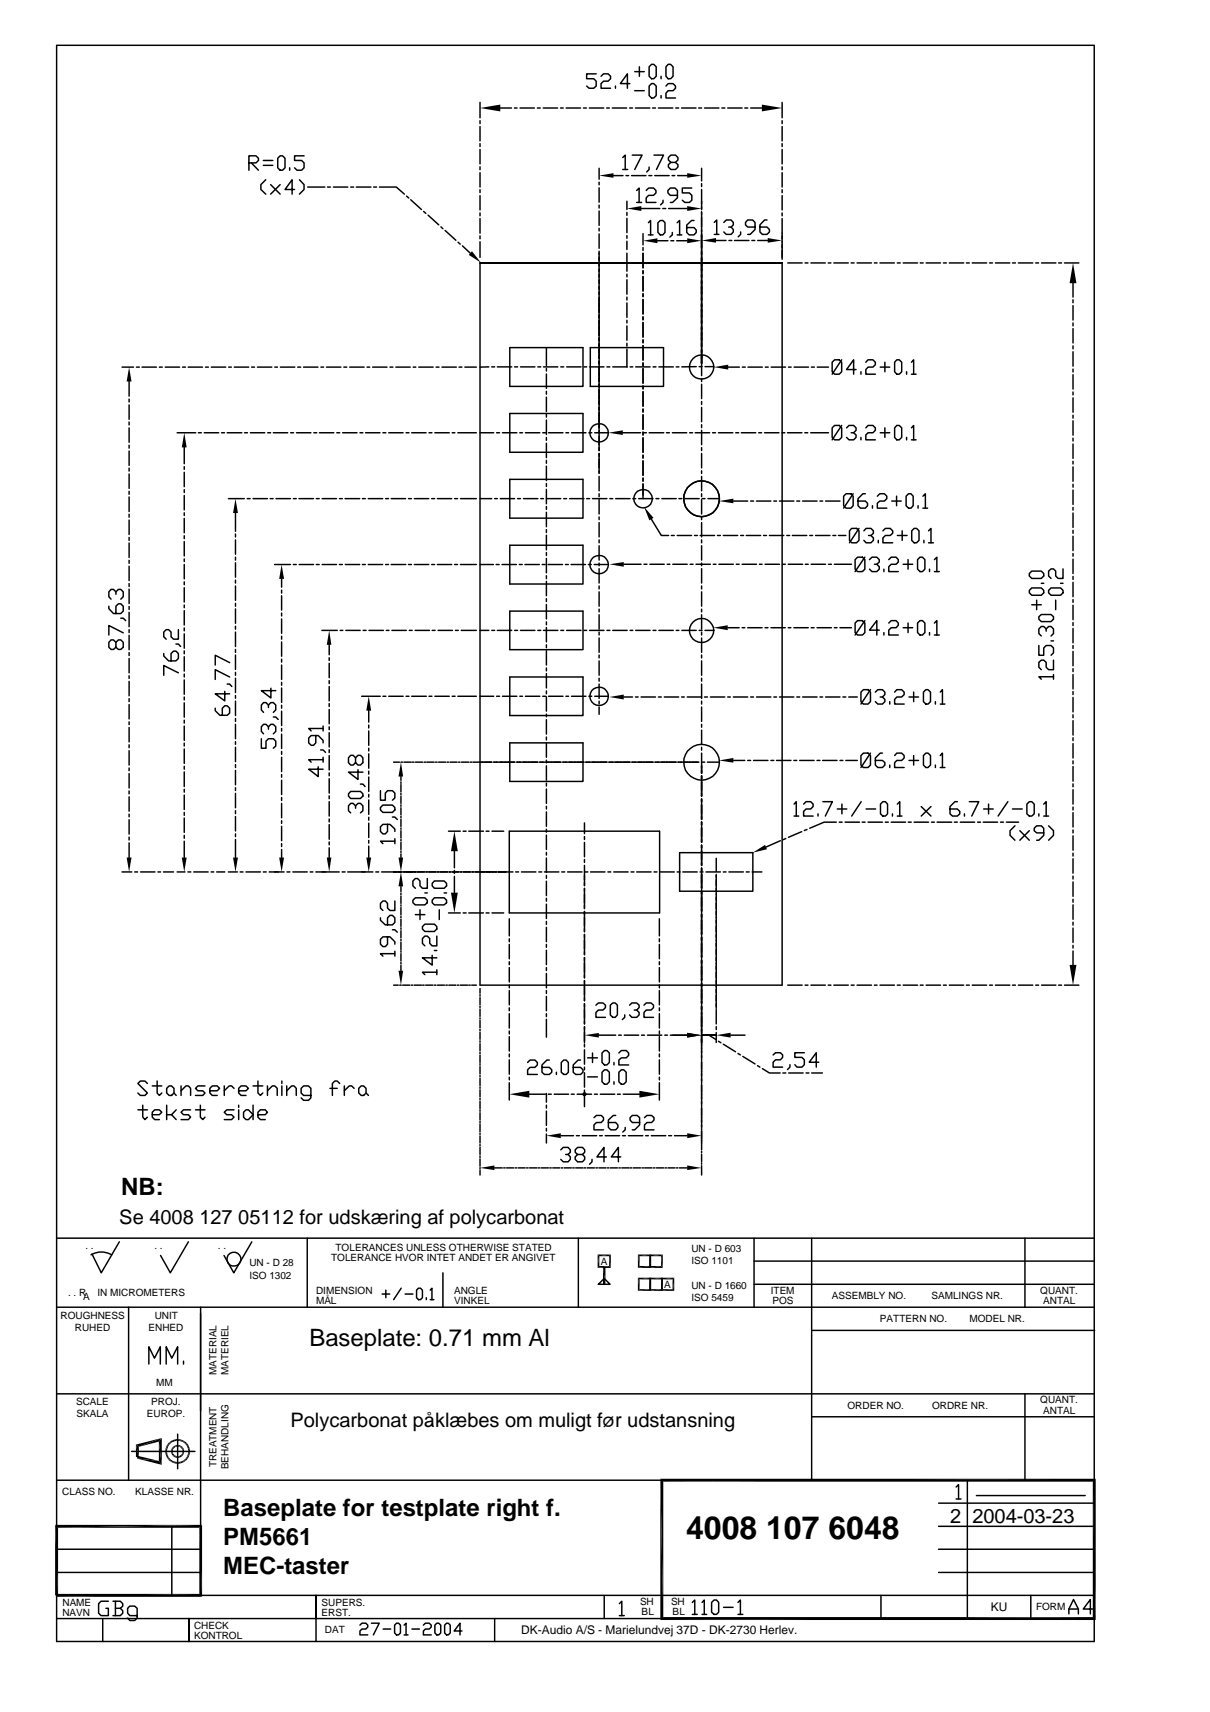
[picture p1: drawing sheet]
<svg xmlns="http://www.w3.org/2000/svg" width="210mm" height="297mm" viewBox="0 0 210 297" stroke-linecap="round" stroke-linejoin="round" font-family="sans-serif">
<defs><g id="words">
<text font-size="5.5" x="119" y="266.9">4008 107 6048</text>
<g font-size="4.1">
<text x="21" y="207.4">NB:</text>
<text x="53.7" y="233.5">Baseplate: 0.71 mm Al</text>
<text x="38.7" y="263">Baseplate for testplate right f.</text>
<text x="38.7" y="268">PM5661</text>
<text x="38.7" y="273.1">MEC-taster</text>
</g>
<g font-size="3.5">
<text x="20.7" y="212.4">Se 4008 127 05112 for udskæring af polycarbonat</text>
<text x="50.4" y="247.6">Polycarbonat påklæbes om muligt før udstansning</text>
<text x="164.8" y="264.2">2 2004-03-23</text>
</g>
<g font-size="2.1">
<text x="171.9" y="279.5">KU</text>
<text x="90.4" y="283.5">DK-Audio A/S - Marielundvej 37D - DK-2730 Herlev.</text>
</g>
<g font-size="1.7">
<text x="14.8" y="216.8">. .</text>
<text x="26.8" y="216.8">. .</text>
<text x="37.8" y="216.8">. .</text>
<text x="43.3" y="221.9">ISO 1302</text>
<text x="43.3" y="219.7">UN - D 28</text>
<text x="57.4" y="218.8">TOLERANCE HVOR INTET ANDET ER ANGIVET</text>
<text x="58.2" y="217">TOLERANCES UNLESS OTHERWISE STATED</text>
<text x="104.2" y="219.4">A</text>
<text x="119.9" y="217.2">UN - D 603</text>
<text x="119.9" y="219.3">ISO 1101</text>
<text x="11.8" y="224.8">. . R</text>
<text x="14.4" y="225.5">A</text>
<text x="16.9" y="224.8">IN MICROMETERS</text>
<text x="54.8" y="224.5">DIMENSION</text>
<text x="54.8" y="226.3">MÅL</text>
<text x="78.8" y="226.3">VINKEL</text>
<text x="78.8" y="224.6">ANGLE</text>
<text x="115.2" y="223.4">A</text>
<text x="119.9" y="225.7">ISO 5459</text>
<text x="119.9" y="223.6">UN - D 1660</text>
<text x="133.7" y="224.6">ITEM</text>
<text x="134" y="226.3">POS</text>
<text x="144.3" y="225.4">ASSEMBLY NO.</text>
<text x="161.6" y="225.4">SAMLINGS NR.</text>
<text x="180.5" y="224.5">QUANT.</text>
<text x="181" y="226.3">ANTAL</text>
<text x="10.5" y="228.8">ROUGHNESS</text>
<text x="13" y="230.9">RUHED</text>
<text x="25.8" y="230.9">ENHED</text>
<text x="26.8" y="228.8">UNIT</text>
<text x="152.7" y="229.4">PATTERN NO.</text>
<text x="168.2" y="229.4">MODEL NR.</text>
<text x="37.5" y="238.6" transform="rotate(-90 37.5 238.6)">MATERIAL</text>
<text x="39.7" y="238.6" transform="rotate(-90 39.7 238.6)">MATERIEL</text>
<text x="13.2" y="243.8">SCALE</text>
<text x="13.3" y="245.9">SKALA</text>
<text x="25.5" y="245.9">EUROP.</text>
<text x="26.2" y="243.8">PROJ.</text>
<text x="27.1" y="240.4">MM</text>
<text x="147" y="244.4">ORDER NO.</text>
<text x="161.7" y="244.4">ORDRE NR.</text>
<text x="180.5" y="243.5">QUANT.</text>
<text x="181" y="245.3">ANTAL</text>
<text x="37.5" y="254.6" transform="rotate(-90 37.5 254.6)">TREATMENT</text>
<text x="39.7" y="254.9" transform="rotate(-90 39.7 254.9)">BEHANDLING</text>
<text x="10.8" y="259.4">CLASS NO.</text>
<text x="23.4" y="259.4">KLASSE NR.</text>
<text x="10.8" y="280.3">NAVN</text>
<text x="10.8" y="278.6">NAME</text>
<text x="55.8" y="278.6">SUPERS.</text>
<text x="55.8" y="280.3">ERST.</text>
<text x="111" y="278.5">SH</text>
<text x="111.3" y="280.2">BL</text>
<text x="116.4" y="278.5">SH</text>
<text x="116.7" y="280.2">BL</text>
<text x="179.7" y="279.4">FORM</text>
<text x="33.7" y="284.3">KONTROL</text>
<text x="33.7" y="282.6">CHECK</text>
<text x="56.3" y="283.4">DAT</text>
</g>
</g></defs>
<g fill="none" stroke="#000" stroke-width=".25">
<path d="M9.8 7.9h180v276.9h-180zM83.3 17.8v2.6M86.8 18.7h1.9M89.2 18.7h.5M90.2 18.7h2.5M93.2 18.7h.5M94.2 18.7h2.5M97.2 18.7h.5M98.2 18.7h2.5M101.2 18.7h.5M102.2 18.7h2.5M103.4 12.8h-1.6v.9h1.2l.4 .4v.8l-.4 .4h-.8l-.4-.4"/>
<path d="M104.3 13.2l.4-.4h.8l.4 .4v.5l-.4 .4h-.8l-.4 .4v.8h1.6M105.2 18.7h.5M106.2 18.7h2.5M106.8 14.9v.4M109.2 18.7h.5M109.3 14.5h-1.7l1.2-1.7v2.5M110.1 12.4h1.7M110.1 15.7h1.7M110.2 18.7h2.5M110.9 11.6v1.6M113 11.2h.4l.4 .4v1.6l-.4 .5h-.4l-.4-.5v-1.6zM113 14.5h.4l.4 .4v1.7l-.4 .4h-.4l-.4-.4v-1.7z"/>
<path d="M113.2 18.7h.5M114.2 18.7h2.5M114.7 13.2v.5M114.7 16.6v.4M115.5 14.9l.4-.4h.9l.4 .4v.4l-.4 .4h-.9l-.4 .5v.8h1.7M115.9 11.2h.4l.5 .4v1.6l-.5 .5h-.4l-.4-.5v-1.6zM117.2 18.7h.5M118.2 18.7h2.5M121.2 18.7h.5M122.2 18.7h2.5M125.2 18.7h.5M126.2 18.7h2.5"/>
<path d="M129.2 18.7h.5M130.2 18.7h2M135.7 17.8v2.6M43.2 28.3h1.2l.4-.5v-.3l-.4-.5h-1.2v2.5M43.6 28.3l1.2 1.2M45.7 27.8h1.6M45.7 28.7h1.6M46.1 31.2l-.8 .8v.9l.8 .8M46.9 32l1.7 1.7M48.6 27h.4l.4 .5v1.6l-.4 .4h-.4l-.4-.4v-1.6zM48.6 32l-1.7 1.7M50.2 29.1v.4"/>
<path d="M51.1 32.9h-1.7l1.3-1.7v2.5M51.9 31.2l.8 .8v.9l-.8 .8M52.7 27h-1.6v.8h1.2l.4 .5v.8l-.4 .4h-.8l-.4-.4M53.4 32.5h2.9M56.8 32.5h.5M57.8 32.5h2.5M60.8 32.5h.5M61.8 32.5h2.5M64.8 32.5h.5M65.8 32.5h2.9l1.4 1.2M70.5 34l.4 .4M71.2 34.7l1.9 1.7"/>
<path d="M73.5 36.7l.4 .3M74.3 37.3l1.8 1.7M76.5 39.4l.3 .3M77.2 40l1.9 1.7M83.3 20.9v.5M83.3 22v2.5M83.3 24.9v.5M83.3 25.9v2.5M83.3 28.9v.5M83.3 30v2.5M83.3 32.9v.5M83.3 33.9v2.5"/>
<path d="M83.3 36.9v.6M83.3 37.9v2.6M103.9 29.2v1.9M103.9 31.6v.5M103.9 32.6v2.5M103.9 35.6v.5M103.9 36.6v2.5M103.9 39.6v.5M106.4 30.5h1.7M108 27.3l.5-.4v2.5M108 29.4h.9M108.6 30.5h.5"/>
<path d="M108.8 34.9v1.5M108.8 36.9v.5M108.8 37.9v2.5M109.6 30.5h2.5M109.7 26.9h1.7l-1.3 2.5M110.4 33l.5-.4v2.5M110.4 35.1h.9M111.3 36.2h3.2M112.1 33l.4-.4h.9l.4 .4v.5l-.4 .4h-.9l-.4 .4v.8h1.7M112.5 38.6l.4-.3v2.5M112.6 30.5h.5M112.6 29v.4l-.4 .4"/>
<path d="M113.5 26.9h1.6l-1.2 2.5M113.6 30.5h2.5M114.1 38.6l.5-.3h.4l.4 .3v1.7l-.4 .5h-.4l-.5-.5zM115 36.2h.5M115 34.7v.4l-.4 .4M116 36.2h3.2M116.4 28.2l-.4-.4v-.5l.4-.4h.8l.4 .4v.5l-.4 .4h-.8l-.4 .4v.4l.4 .4h.8l.4-.4v-.4l-.4-.4M116.6 30.5h.5M117.5 38.6l.4-.3v2.5M117.5 33.9h-1.2l-.4-.4v-.5l.4-.4h.8l.4 .4v1.3l-.8 .8h-.4M117.6 30.5h1.6M120 32.6h-1.6v.9h1.2l.4 .4v.8l-.4 .4h-.8l-.4-.4"/>
<path d="M120.4 38.3h-.4l-.9 .8v1.2l.4 .5h.9l.4-.5v-.4l-.4-.4h-1.3M121.7 29.2v2.2M121.7 31.9v.5M121.7 32.9v3.5M121.7 36.7v3.7M123.9 38.6l.4-.4v2.5M125.6 38.6l.4-.4h.8l.4 .4v.4l-.4 .4h-.4M126.8 39.4l.4 .4v.4l-.4 .5h-.8l-.4-.5M131 39.4h-1.3l-.4-.4v-.4l.4-.4h.9l.4 .4v1.2l-.9 .9h-.4M133.1 38.2h-.5l-.8 .8v1.2l.4 .5h.9l.4-.5v-.4l-.4-.4h-1.3M135.7 20.9v.5M135.7 22v2.5"/>
<path d="M135.7 24.9v.5M135.7 25.9v2.5M135.7 28.9v.5M135.7 30v2.5M135.7 32.9v.5M135.7 33.9v2.5M135.7 36.9v.6M135.7 37.9v7.1M79.5 42l.3 .4M80.2 42.7l1.4 1.2M83.3 45.6h52.4h-52.4M83.3 45.6v125.3h52.4v-125.3"/>
<path d="M83.3 40.9v.5M83.3 41.9v2.7M103.9 40.6v2.5M103.9 43.6v30.9M108.8 40.9v.4M108.8 41.9v1.4M108.8 43.9v3.2M108.8 47.6v.4M108.8 48.5v2.5M108.8 51.5v.6M108.8 52.6v2.5M108.8 55.6v.4"/>
<path d="M108.8 56.5v2.5M108.8 59.5v.6M111.5 40.5v2M111.5 43v.5M111.5 43.9v2.6M111.5 47v.5M111.5 47.9v2.6M111.5 51v.5M111.5 52v2.5M111.5 55v.5M111.5 56v2.5M111.5 59v.5"/>
<path d="M111.5 60v2.5M112.5 40.8h.8M114 41.8h1.9M116.4 41.8h.5M116.6 40.3v.5l-.4 .3M117.4 41.8h1.8M117.5 40.8h.8M121.7 40.5v24.7M123.9 40.7h.8M124.2 41.7h1.7M126.4 41.7h.6M127.4 41.7h2.5"/>
<path d="M128.5 40.2v.5l-.4 .4M130.4 41.7h.5M131.4 41.7h1.8M136.7 45.6h2.4M139.7 45.6h.5M140.7 45.6h2.5M143.7 45.6h.4M144.7 45.6h2.5M147.7 45.6h.5M148.7 45.6h2.5M151.7 45.6h.4M152.7 45.6h2.5"/>
<path d="M155.7 45.6h.5M156.7 45.6h2.5M159.6 45.6h.5M160.7 45.6h2.5M163.7 45.6h.5M164.7 45.6h2.5M167.6 45.6h.5M168.7 45.6h2.5M171.7 45.6h.5M172.7 45.6h2.5M175.6 45.6h.5M176.7 45.6h2.5"/>
<path d="M179.7 45.6h.5M180.7 45.6h2.5M183.6 45.6h.5M184.7 45.6h2.5M186.1 49.1v2.4M186.1 52v.5M186.1 53v2.5M186.1 56v.5M186.1 57v2.5M21.2 63.7h2M22.4 66.2v2.5M22.4 69.2v.6"/>
<path d="M22.4 70.3v2.5M22.4 73.2v.5M22.4 74.2v2.5M22.4 77.2v.6M22.4 78.3v2.5M23.7 63.7h.5M24.6 63.7h2.5M27.6 63.7h.6M28.7 63.7h2.5M30.7 75.1h3.3M31.7 63.7h.5M32 77.6v2.9"/>
<path d="M32.6 63.7h2.5M34.4 75.1h.5M35.4 75.1h2.5M35.6 63.7h.6M36.7 63.7h2.5M38.4 75.1h.5M39.4 75.1h2.6M39.7 63.7h.4M40.6 63.7h2.5M42.4 75.1h.5M43.4 75.1h2.5M43.6 63.7h.6"/>
<path d="M44.7 63.7h2.5M46.4 75.1h.5M47.4 75.1h2.5M47.7 63.7h.4M48.6 63.7h2.5M50.4 75.1h.5M51.4 75.1h2.5M51.6 63.7h.6M52.7 63.7h2.5M54.4 75.1h.5M55.4 75.1h2.5M55.7 63.7h.4"/>
<path d="M56.6 63.7h2.5M58.4 75.1h.5M59.4 75.1h2.5M59.6 63.7h.6M60.7 63.7h2.5M62.4 75.1h.5M63.4 75.1h2.5M63.7 63.7h.4M64.6 63.7h2.5M66.4 75.1h.5M67.4 75.1h2.5M67.6 63.7h.6"/>
<path d="M68.7 63.7h2.5M70.4 75.1h.6M71.4 75.1h2.5M71.7 63.7h.4M72.6 63.7h2.5M74.4 75.1h.5M75.4 75.1h2.5M75.6 63.7h.6M76.7 63.7h2.5M78.4 75.1h.5M79.4 75.1h3.2M79.6 63.7h.5"/>
<path d="M80.6 63.7h2M83.3 75.1h2.3M84.8 63.7h-1.5M85.3 63.7h.5M86.1 75.1h.6M86.3 63.7h2.5M87.2 75.1h2.5M88.4 71.7h12.7v6.8h-12.7zM88.4 60.3h12.7v6.7h-12.7zM89.3 63.7h.5M90.2 75.1h.4M90.3 63.7h2.5"/>
<path d="M91.1 75.1h2.5M93.3 63.7h.5M94.1 75.1h.6M94.3 63.7h2.5M94.8 60.3v3.1M94.8 63.9v.5M94.8 64.9v2.5M94.8 67.9v.5M94.8 68.9v2.5M94.8 71.9v.5M94.8 72.9v2.5M94.8 75.9v.5"/>
<path d="M94.8 76.9v2.5M94.8 79.9v.5M95.2 75.1h2.5M97.3 63.7h.5M98.2 75.1h.4M98.3 63.7h2.5M99.1 75.1h2.5M101.3 63.7h.5M102.2 75.1h.5M102.3 63.7h2.5M102.4 60.3h12.7v6.7h-12.7zM103.2 75.1h2.3a1.6 1.6 0 0 0-2.2-1.5 1.6 1.6 0 0 0-.4 2.7 1.6 1.6 0 0 0 2.6-.7v-.5"/>
<path d="M103.9 74.7v3.5M103.9 78.7v3.5M105.3 63.7h.5M106.3 63.7h2.5M108 75.1h3.1M108.8 60.6v3.1M109.3 63.7h.5M110.3 63.7h2.5M111.5 63v.5M111.5 64v2.5M111.5 67v.5M111.5 68v2.5"/>
<path d="M111.5 71v.5M111.5 72v2.5M111.5 75v.5M111.5 76v2.5M111.5 79v.5M111.5 80v2.5M111.6 75.1h.5M112.6 75.1h2.5M113.3 63.7h.5M114.3 63.7h2.5M115.6 75.1h.5M116.6 75.1h2.5"/>
<path d="M117.3 63.7h.5M119.6 75.1h.5M120.6 75.1h2.5M120.8 63.6l-2.5 .1M121.3 63.6h.5M121.7 65.7v.5M121.7 66.7v2.5M121.7 69.7v.5M121.7 70.7v2.5M121.7 73.7v.5M121.7 74.7v2.5M121.7 77.7v.5"/>
<path d="M121.7 78.7v2.5M122.3 63.6h1.5a2.11 2.11 0 0 0-3-1.8 2.11 2.11 0 0 0-.4 3.5 2.11 2.11 0 0 0 3.3-1.1l.1-.5M123.6 75.1h.5M124.6 75.1h2.5M126.3 63.7h2M127.6 75.1h.5M128.6 75.1h2.5M128.8 63.7h.5M129.8 63.7h2.4M131.6 75.1h.5M132.6 75.1h2.5M132.8 63.7h.5"/>
<path d="M133.8 63.7h2.5M135.6 75.1h.5M136.6 75.1h2.5M136.8 63.7h.4M137.8 63.7h2.5M139.6 75.1h.5M140.6 75.1h3.1M140.8 63.7h.5M141.8 63.7h1.9M144.4 62.9l.4-.5h.8l.4 .5v1.6l-.4 .4h-.8l-.4-.4zM144.8 73.8h.8l.4 .4v1.7l-.4 .4h-.8l-.4-.4v-1.7zM146 62.4l-1.6 2.5"/>
<path d="M146 73.8l-1.6 2.5M146.9 74.2l.4-.4h.8l.4 .4v.5l-.4 .4h-.4M148.1 75.1l.4 .4v.4l-.4 .4h-.8l-.4-.4M148.5 64.1h-1.6l1.2-1.7v2.5M149.4 64.5v.4M149.4 75.9v.4M150.2 62.9l.4-.5h.8l.4 .5v.4l-.4 .4h-.8l-.4 .4v.8h1.6M150.2 74.2l.4-.4h.8l.4 .4v.5l-.4 .4h-.8l-.4 .4v.8h1.6M152.7 75.1h1.6M152.7 63.7h1.6M153.5 62.9v1.6M153.5 74.2v1.7"/>
<path d="M155.6 62.4h.4l.4 .5v1.6l-.4 .4h-.4l-.4-.4v-1.6zM155.6 73.8h.4l.4 .4v1.7l-.4 .4h-.4l-.4-.4v-1.7zM157.3 64.5v.4M157.3 75.9v.4M158.1 62.9l.4-.5v2.5M158.1 74.2l.4-.4v2.5M158.1 64.9h.8M158.1 76.3h.8M186.1 60v.5M186.1 61v2.5M186.1 64v.5M186.1 65v2.5"/>
<path d="M186.1 68v.5M186.1 69v2.5M186.1 72v.5M186.1 73v2.5M186.1 76v.5M186.1 77v2.5M22.4 81.2v.5M22.4 82.2v2.5M22.4 85.2v.6M22.4 86.2v2.6M22.4 89.2v.5M22.4 90.2v2.5"/>
<path d="M22.4 93.2v.6M22.4 94.2v2.5M22.4 97.2v.5M22.4 98.2v2.5M32 81v.4M32 81.9v2.5M32 84.9v.6M32 86v2.5M32 89v.4M32 89.9v2.5M32 92.9v.6M32 94v2.5"/>
<path d="M32 97v.4M32 97.9v2.5M39.6 86.5h2.8M40.9 89v3.2M40.9 92.7v.5M40.9 93.7v2.5M40.9 96.7v.5M40.9 97.6v2.5M42.9 86.5h.5M43.9 86.5h2.5M46.9 86.5h.5M47.6 97.9h2.8"/>
<path d="M47.9 86.5h2.5M50.9 97.9h.5M50.9 86.5h.5M51.9 86.5h2.5M51.9 97.9h2.5M54.9 97.9h.5M54.9 86.5h.5M55.9 97.9h2.5M55.9 86.5h2.5M58.9 97.9h.5M58.9 86.5h.5M59.9 86.5h2.5"/>
<path d="M59.9 97.9h2.5M62.9 97.9h.5M62.9 86.5h.5M63.9 97.9h2.5M63.9 86.5h2.5M66.9 97.9h.5M66.9 86.5h.5M67.9 97.9h2.5M67.9 86.5h2.5M70.9 97.9h.5M70.9 86.5h.5M71.9 97.9h2.5"/>
<path d="M71.9 86.5h2.5M74.9 97.9h.5M74.9 86.5h.5M75.9 97.9h2.5M75.9 86.5h2.5M78.9 97.9h.5M78.9 86.5h.5M79.9 97.9h2.7M79.9 86.5h2.7M83.3 97.9h2.3M83.3 86.5h2M85.8 86.5h.5"/>
<path d="M86.1 97.9h.5M86.8 86.5h2.5M87.1 97.9h2.5M88.4 94.6h12.7v6.7h-12.7zM88.4 83.2h12.7v6.7h-12.7zM89.8 86.5h.5M90.1 97.9h.5M90.8 86.5h2.5M91.1 97.9h2.5M93.8 86.5h.5M94.1 97.9h.5M94.8 86.5h2.5"/>
<path d="M94.8 80.9v2.5M94.8 83.9v.5M94.8 84.9v2.5M94.8 87.9v.5M94.8 88.9v2.5M94.8 91.9v.5M94.8 92.9v2.5M94.8 95.9v.5M94.8 96.9v2.5M94.8 99.9v.5M95.1 97.9h2.5M97.8 86.5h.5"/>
<path d="M98.1 97.9h.5M98.8 86.5h2.5M99.1 97.9h2.5M101.8 86.5h.5M102.1 97.9h.5M102.8 86.5h2.5M103.1 97.9h2.3M103.9 82.7v2.5M103.9 85.7v.5M103.9 86.7v2.5M103.9 89.7v.5M103.9 90.7v2.5"/>
<path d="M103.9 93.7v.5M103.9 94.7v2.5M103.9 97.7v.5M103.9 98.7v2.5M105.5 97.9a1.6 1.6 0 0 0-2.2-1.4 1.6 1.6 0 0 0-.4 2.6 1.6 1.6 0 0 0 2.6-.6v-.5M105.8 86.5h.5M106.8 86.5h2.5M108.2 97.9h3M109.8 86.5h.5M110.8 86.5h2.5M111.5 83v.5M111.5 84v2.5"/>
<path d="M111.7 97.9h.5M112.7 97.9h2.5M113 90.1l1.7 2.8h1.3M113.2 86.5a1.6 1.6 0 0 0-2.3-1.5 1.6 1.6 0 0 0-.4 2.7 1.6 1.6 0 0 0 2.6-.7l.1-.4M113.8 86.5h.5M114.8 86.5h2.5M115.7 97.9h.5M116.5 92.9h.5M116.7 97.9h2.5M117.5 92.9h2.5M117.8 86.5h.5M118.8 86.5h2.5"/>
<path d="M119.7 97.9h.5M120.5 92.9h.5M120.7 97.9h2.5M121.5 92.9h2.5M121.7 81.7v.5M121.7 82.7v2.5M121.7 85.7v.5M121.7 86.7v2.5M121.7 89.7v.5M121.7 90.7v2.5M121.7 93.7v.5M121.7 94.7v2.5"/>
<path d="M121.7 97.7v.5M121.7 98.7v2.5M121.8 86.5h.5M122.8 86.5h2M123.7 97.9h.5M124.5 92.9h.5M124.7 97.9h2.5M124.8 86.5a3.1 3.1 0 0 0-4.5-2.8 3.1 3.1 0 0 0-.5 5.2 3.1 3.1 0 0 0 4.9-1.7l.1-.6M125.5 92.9h2.5M127.2 86.9h2.5M127.7 97.9h.5M128.5 92.9h.5"/>
<path d="M128.7 97.9h2.5M129.5 92.9h2.5M130.2 86.9h.5M131.2 86.9h2.5M131.7 97.9h.5M132.5 92.9h.5M132.7 97.9h2.5M133.5 92.9h2.5M134.2 86.9h.5M135.2 86.9h2.5M135.7 97.9h.5M136.5 92.9h.5"/>
<path d="M136.7 97.9h2.5M137.5 92.9h2.5M138.2 86.9h.5M139.2 86.9h2.5M139.7 97.9h.5M140.5 92.9h.5M140.7 97.9h2.5M141.5 92.9h2.5M142.2 86.9h.5M143.2 86.9h2.5M143.7 97.9h.5M144.5 92.9h.5"/>
<path d="M144.7 97.9h3M145.5 92.9h1.2M146.3 86.1l.5-.4h.8l.4 .4v1.6l-.4 .5h-.8l-.5-.5zM147.7 91.7h.9l.4 .4v1.7l-.4 .4h-.9l-.3-.4v-1.7zM148 85.7l-1.7 2.5M148.8 96.7h.8l.4 .4v1.6l-.4 .5h-.8l-.5-.5v-1.6zM149 91.7l-1.6 2.5M149.9 92.1l.3-.4h.9l.4 .4v.4l-.4 .4h-.4M150 96.7l-1.7 2.5M150.1 85.7h-.4l-.9 .8v1.2l.5 .5h.8l.4-.5v-.4l-.4-.4h-1.3M150.8 97.1l.5-.4h.8l.4 .4v.4l-.4 .4h-.4M151.1 92.9l.4 .4v.5l-.4 .4h-.9l-.3-.4"/>
<path d="M151.3 87.7v.5M152.1 97.9l.4 .4v.4l-.4 .5h-.8l-.5-.5M152.2 86.1l.4-.4h.8l.4 .4v.4l-.4 .4h-.8l-.4 .4v.9h1.6M152.4 93.8v.4M153.2 92.1l.4-.4h.8l.5 .4v.4l-.5 .4h-.8l-.4 .4v.9h1.7M153.3 98.7v.5M154.2 97.1l.4-.4h.8l.4 .4v.4l-.4 .4h-.8l-.4 .4v.9h1.6M154.7 86.9h1.6M155.5 86.1v1.6M155.7 92.9h1.7M156.5 92.1v1.7M156.7 97.9h1.6"/>
<path d="M157.2 86.1l.4-.4h.4l.4 .4v1.6l-.4 .5h-.4l-.4-.5zM157.5 97.1v1.6M158.6 91.7h.4l.4 .4v1.7l-.4 .4h-.4l-.4-.4v-1.7zM159.3 87.7v.5M159.6 96.7h.4l.4 .4v1.6l-.4 .5h-.4l-.4-.5v-1.6zM160.1 86.1l.4-.4v2.5M160.1 88.2h.8M160.3 93.8v.4M161.1 92.1l.4-.4v2.5M161.1 94.2h.8M161.2 98.7v.5M162.1 97.1l.4-.4v2.5"/>
<path d="M162.1 99.2h.8M179 99.1h1.6l.5 .4v.4l-.5 .5h-1.6l-.4-.5v-.4zM184.4 98.7v1.7h-.8l-.5-.5v-.8l-.3-.4h-.5l-.4 .4v.8l.4 .5M186.1 80v.5M186.1 81v2.5M186.1 84v.5M186.1 85v2.5M186.1 88v.5M186.1 89v2.5M186.1 92v.5M186.1 93v2.5M186.1 96v.5"/>
<path d="M186.1 97v2.5M18.9 105.2v.4l.8 .9h1.3l.4-.5v-.8l-.4-.4h-.5l-.4 .4v1.3M20.1 111.4l.4-.4h.5l.4 .4v.9l-.4 .4h-.5l-.4-.4v-.9l-.4-.4h-.4l-.4 .4v.9l.4 .4h.4l.4-.4M20.1 103.1v-.4l-.4-.4h-.4l-.4 .4v.8l.4 .5M20.1 102.7l.4-.4h.5l.4 .4v.8l-.4 .5M21 107.3h.4l.4 .4M21.4 109.8l-2.5-1.3v1.7M22.4 101.2v.6M22.4 102.2v2.5M22.4 105.2v.5M22.4 106.2v2.5M22.4 109.2v.6"/>
<path d="M22.4 110.2v2.5M22.4 113.2v.5M22.4 114.2v2.5M22.4 117.2v.5M22.4 118.2v2.5M28.4 113.4v.4l.9 .9h1.2l.4-.5v-.8l-.4-.4h-.4l-.4 .4v1.3M30.5 111.7h.4l.4 .5M30.9 116.7l-2.5-1.2v1.7M30.9 109.2v1.7h-.8l-.4-.4v-.8l-.4-.5h-.5l-.4 .5v.8l.4 .4M32 101v.5M32 102v2.5M32 105v.4"/>
<path d="M32 105.9v2.5M32 109v.5M32 110v2.5M32 112.9v.5M32 113.9v2.5M32 117v.5M32 118v2.5M39 120v1.6l-1.7-1.2h2.5M39.4 118.7h.4l.4 .4M39.8 117.5l-2.5-1.3v1.7M39.8 115l-2.5-1.3v1.7M40.9 100.7v.5"/>
<path d="M40.9 101.7v2.5M40.9 104.7v.5M40.9 105.6v2.5M40.9 108.7v.5M40.9 109.7v2.5M40.9 112.7v.5M40.9 113.7v2.4M40.9 116.7v.5M40.9 117.7v2.5M47 119.4v1.7l-1.7-1.3h2.5M48.9 100.4v1.5M48.9 102.4v.5"/>
<path d="M48.9 103.4v2.5M48.9 106.4v.5M48.9 107.4v2.5M48.9 110.4v.5M48.9 111.4v2.5M48.9 114.4v.5M48.9 115.4v2.5M48.9 118.4v.5M48.9 119.4v2.5M55.8 109.4h2.7M57.1 111.9v1.7M57.1 114.1v.5"/>
<path d="M57.1 115.1v2.5M57.1 118.1v.5M57.1 119.1v2.5M59 109.4h.5M60 109.4h2.5M63 109.4h.5M64 109.4h2.5M67 109.4h.5M68 109.4h2.5M71 109.4h.5M72 109.4h2.5M75 109.4h.5"/>
<path d="M76 109.4h2.5M79 109.4h.5M80 109.4h2.6M83.3 109.4h1.5M85.3 109.4h.5M86.3 109.4h2.5M88.4 117.5h12.7v6.6h-12.7zM88.4 106h12.7v6.7h-12.7zM89.3 109.4h.5M90.3 109.4h2.5M93.3 109.4h.5M94.3 109.4h2.5"/>
<path d="M94.8 100.9v2.5M94.8 103.9v.5M94.8 104.9v2.5M94.8 107.9v.5M94.8 108.9v2.5M94.8 111.9v.5M94.8 112.9v2.5M94.8 115.9v.5M94.8 116.9v2.5M94.8 119.9v.5M97.3 109.4h.5M98.3 109.4h2.5"/>
<path d="M101.3 109.4h.5M102.3 109.4h2.5M103.9 101.7v.5M103.9 102.7v2.5M103.9 105.7v.5M103.9 106.7v2.5M103.9 109.7v.5M103.9 110.7v2.5M103.9 113.7v.5M103.9 114.7v2.5M103.9 117.7v.5M103.9 118.7v2.5"/>
<path d="M105.3 109.4h.5M106.3 109.4h2.5M109.3 109.4h.5M110.3 109.4h2.5M113.3 109.4h.5M114.3 109.4h2.5M117.3 109.4h.5M118.3 109.4h2.5M121.3 109.4h.5M121.7 101.7v.5M121.7 102.7v2.5M121.7 105.7v.5"/>
<path d="M121.7 106.7v2.5M121.7 109.7v.5M121.7 110.7v2.5M121.7 113.7v.5M121.7 114.7v2.5M121.7 117.7v.5M121.7 118.7v2.5M122.3 109.4h1.5M123.8 109.3a2.1 2.1 0 0 0-3-1.9 2.1 2.1 0 0 0-.5 3.5 2.1 2.1 0 0 0 3.4-1l.1-.5M126.2 108.9h2M128.7 108.9h.5M129.7 108.9h2.5"/>
<path d="M132.7 108.9h.5M133.7 108.9h2.5M136.7 108.9h.5M137.7 108.9h2.5M140.7 108.9h.5M141.7 108.9h2.5M144.7 108.9h.5M145.7 108.9h2M148.8 107.7h.8l.4 .4v1.7l-.4 .4h-.8l-.5-.4v-1.7zM150 107.7l-1.7 2.5M151 119.7l-1.6 2.5M152.5 109.3h-1.7l1.3-1.6v2.5"/>
<path d="M153.3 109.8v.4M154.2 108.1l.4-.4h.8l.4 .4v.4l-.4 .4h-.8l-.4 .4v.9h1.6M156.7 108.9h1.6M157.5 108.1v1.7M159.6 107.7h.4l.4 .4v1.7l-.4 .4h-.4l-.4-.4v-1.7zM161.2 109.8v.4M162.1 108.1l.4-.4v2.5M162.1 110.2h.8M179 102h1.6l.5 .4v.5l-.5 .4h-1.6l-.4-.4v-.5zM179 104.9h1.6M179.8 104.1v1.7M180.2 112v1.7h.9v-1.3l.4-.4h.8l.5 .4v.9l-.5 .4"/>
<path d="M180.2 107l.4-.4h1.7l.5 .4v.4l-.5 .5h-1.7l-.4-.5zM180.6 101.2h.5M181.5 109.5v-.4l-.4-.4h-.5l-.4 .4v.8l.4 .4M181.5 109.1l.4-.4h.4l.5 .4v.8l-.5 .4M181.9 102.4l.4-.4h1.7l.4 .4v.5l-.4 .4h-1.7l-.4-.4zM182.3 111.2h.5M182.8 117.4h-2.6l.4 .4M182.8 114.5v1.7h-.9l-.4-.4v-.9l-.4-.4h-.5l-.4 .4v.9l.4 .4M182.8 117v.8M183.1 104.1v1.7M184 101.2h.4M186.1 100v.5"/>
<path d="M186.1 101v2.5M186.1 104v.5M186.1 105v2.5M186.1 108v.5M186.1 109v2.5M186.1 112v.5M186.1 113v2.5M186.1 116v.5M186.1 117v2.5M22.4 121.2v.5M22.4 122.2v2.5M22.4 125.3v.4"/>
<path d="M22.4 126.2v2.5M22.4 129.2v.5M22.4 130.2v2.5M22.4 133.3v.4M22.4 134.2v2.5M22.4 137.2v.5M22.4 138.2v2.5M32 120.9v.5M32 121.9v2.5M32 125v.5M32 126v2.5M32 128.9v.5"/>
<path d="M32 129.9v2.5M32 133v.5M32 133.9v2.6M32 136.9v.5M32 138v2.4M37.3 122.9v.4l.8 .8h1.3l.4-.4v-.8l-.4-.4h-.4l-.4 .4v1.2M40.9 120.7v.4M40.9 121.7v2.4M40.9 124.7v.5M40.9 125.7v2.5M40.9 128.7v.4M40.9 129.7v2.5"/>
<path d="M40.9 132.7v.5M40.9 133.7v2.5M40.9 136.7v.4M40.9 137.7v2.5M45.3 128.2v1.6h.8v-1.2l.5-.4h.8l.4 .4v.8l-.4 .4M46.6 126.5v-.4l-.5-.4h-.4l-.4 .4v.8l.4 .4M46.6 126.1l.4-.4h.4l.4 .4v.8l-.4 .4M46.6 122.8v-.5l-.5-.4h-.4l-.4 .4v.9l.4 .4M46.6 122.3l.4-.4h.4l.4 .4v.9l-.4 .4M47.4 124.4h.4l.5 .4M48.9 122.4v.5M48.9 123.4v2.5"/>
<path d="M48.9 126.4v.5M48.9 127.4v2.5M48.9 130.4v.5M48.9 131.4v2.5M48.9 134.4v.5M48.9 135.4v2.5M48.9 138.4v.5M48.9 139.4v2.5M54.8 127.6v1.3l-.4 .4h-.4l-.4-.4v-.9l.4-.4h1.2l.8 .9v.4M55.2 133v1.7l-1.6-1.2h2.4M55.6 130.1h.4l.5 .4M56 131.8h-2.4l.4 .4"/>
<path d="M56 126.4h-2.4l.4 .4M56 126v.8M56 131.4v.8M57.1 122.1v.5M57.1 123.1v2.5M57.1 126.1v.5M57.1 127.1v2.5M57.1 130.1v.5M57.1 131.1v2.5M57.1 134.1v.5M57.1 135.1v2.5M57.1 138.1v.5"/>
<path d="M57.1 139.1v2.5M60.8 137.3h1.7l.4 .4v.4l-.4 .4h-1.7l-.3-.4v-.4zM61.7 139.8l.4-.4h.4l.4 .4v.9l-.4 .3M61.7 131.5l.4-.5h.4l.4 .5v.8l-.4 .4h-.4l-.4-.4v-.8l-.4-.5h-.5l-.3 .5v.8l.3 .4h.5l.4-.4M62.1 133.5v1.7l-1.6-1.2h2.4M62.5 136h.4l.4 .5M62.7 120.8h3.3M64 123.3v2M64 125.8v.5M64 126.8v2.5M64 129.8v.5M64 130.8v2.5"/>
<path d="M64 133.8v.5M64 134.8v2.5M64 137.8v.5M64 138.8v2.5M66 137.2v1.6h.8v-1.2l.4-.4h.9l.4 .4v.9l-.4 .3M66.4 139.7h1.7l.4 .4v.4l-.4 .5h-1.7l-.4-.5v-.4zM66.4 120.8h.5M67.4 120.8h2.5M68.3 132.2h1M69.6 132.2h.2M69.6 134.7v.7M69.6 135.7v.2"/>
<path d="M69.6 136.1v1.3M69.6 137.7v.2M69.6 138.2v1.2M69.6 139.6v.3M70.1 132.2h1.2M70.4 120.8h.6M71.4 120.8h2.6M71.5 132.2h.3M72.1 132.2h1.2M73.6 132.2h.2M74 132.2h1.3M74.4 120.8h.5"/>
<path d="M75.4 120.8h2.5M75.6 132.2h.2M76.1 132.2h1.2M77.6 132.2h.2M78.1 132.2h1.2M78.4 120.8h.6M79.4 120.8h3.2M79.5 132.2h.3M80.1 132.2h1.2M81.6 132.2h.2M82 132.2h3.3M83.3 120.8h2.3"/>
<path d="M85.6 132.2h3.7M86.1 120.8h.6M87.2 120.8h2.5M88.4 128.9h12.7v6.7h-12.7zM89.6 132.2h3.7M90.2 120.8h.4M91.1 120.8h2.5M93.6 132.2h3.7M94.1 120.8h.6M94.8 120.9v2.5M94.8 123.9v.5M94.8 124.9v2.5"/>
<path d="M94.8 127.9v.5M94.8 128.9v2.5M94.8 131.9v.5M94.8 132.9v2.5M94.8 135.9v.5M94.8 136.9v2.5M94.8 139.9v.5M95.2 120.8h2.5M97.6 132.2h3.7M98.2 120.8h.4M99.1 120.8h2.5M101.6 132.2h3.7"/>
<path d="M102.2 120.8h.5M103.2 120.8h2.3M103.9 121.7v.5M103.9 122.7v1.2M105.5 120.8a1.61 1.61 0 0 0-2.4-1.4 1.61 1.61 0 0 0 0 2.8 1.61 1.61 0 0 0 2.4-1.4M105.6 132.2h3.7M108.2 120.9h1.5M109.6 132.2h3.7M110.2 120.9h.5M111.2 120.9h2.5M113.6 132.2h3.7M114.2 120.9h.5"/>
<path d="M115.2 120.9h2.5M117.6 132.2h3.6M118.2 120.9h.5M119.2 120.9h2.5M121.7 121.7v.5M121.7 122.7v2.5M121.7 125.7v.5M121.7 126.7v2.5M121.7 129.7v.5M121.7 130.7v3.5M121.7 134.6v3.6M121.7 138.6v3.6"/>
<path d="M121.8 132.2h.5M122.2 120.9h.5M122.7 132.2h2M123.2 120.9h2.5M124.8 132.2a3.1 3.1 0 0 0-4.5-2.8 3.1 3.1 0 0 0-.5 5.3 3.1 3.1 0 0 0 4.9-1.7l.1-.7M126.2 120.9h.5M127.2 120.9h2.5M127.2 131.9h2M129.7 131.9h.5M130.2 120.9h.5M130.7 131.9h2.5M131.2 120.9h2.5"/>
<path d="M133.7 131.9h.5M134.2 120.9h.5M134.7 131.9h2.5M135.2 120.9h2.5M137.7 131.9h.5M137.8 139.5l.3-.4v2.5M138.2 120.9h.5M138.7 131.9h2.5M139.2 120.9h2.5M139.4 139.5l.4-.4h.8l.5 .4v.4l-.5 .5h-.8l-.4 .4v.8h1.7M141.7 131.9h.5M142.2 120.9h.5"/>
<path d="M142.7 131.9h2.5M142.7 139.1h1.7l-1.2 2.5M143.2 120.9h2.5M145.7 131.9h.5M146 139.5v1.7M146.2 120.9h.5M146.7 131.9h2M147.2 120.9h1.5M149.4 120.1l.4-.4h.8l.4 .4v1.6l-.4 .5h-.8l-.4-.5zM149.4 131.1l.4-.4h.8l.4 .4v1.6l-.4 .5h-.8l-.4-.5zM149.4 139.1l-1.7 2.5M151 130.7l-1.6 2.5"/>
<path d="M151.8 120.1l.5-.4h.8l.4 .4v.4l-.4 .4h-.4M152.7 139.5l.5-.4h.4l.4 .4v1.7l-.4 .4h-.4l-.5-.4zM153.1 120.9l.4 .5v.3l-.4 .5h-.8l-.5-.5M153.1 130.7h-.4l-.9 .8v1.2l.5 .5h.8l.4-.5v-.4l-.4-.4h-1.3M154.3 121.7v.5M154.3 132.7v.5M155.2 120.1l.4-.4h.8l.4 .4v.4l-.4 .4h-.8l-.4 .5v.8h1.6M155.2 131.1l.4-.4h.8l.4 .4v.4l-.4 .4h-.8l-.4 .4v.9h1.6M155.7 139.5l.4-.4v2.5M157.7 120.9h1.6M157.7 131.9h1.6M158.5 120.1v1.6"/>
<path d="M158.5 131.1v1.6M159.8 139.9l1.7 1.7M160.2 120.1l.4-.4h.4l.4 .4v1.6l-.4 .5h-.4l-.4-.5zM160.2 131.1l.4-.4h.4l.4 .4v1.6l-.4 .5h-.4l-.4-.5zM161.5 139.9l-1.7 1.7M162.3 121.7v.5M162.3 132.7v.5M163.1 120.1l.4-.4v2.5M163.1 131.1l.4-.4v2.5M163.1 122.2h.8M163.1 133.2h.8M166.1 139.1h-.4l-.9 .8v1.3l.4 .4h.9l.4-.4v-.4l-.4-.4h-1.3"/>
<path d="M168.1 139.1h1.7l-1.2 2.5M171.5 139.5v1.7M174.8 139.1l-1.7 2.5M178.1 139.5l.5-.4h.4l.4 .4v1.7l-.4 .4h-.4l-.5-.4zM181.1 139.5l.4-.4v2.5M186.1 120v.5M186.1 121v2.5M186.1 124v.5M186.1 125v2.5M186.1 128v.5M186.1 129v2.5M186.1 132v.5"/>
<path d="M186.1 133v2.5M186.1 136v.5M186.1 137v2.5M21.2 151.3h1.7M22.4 141.3v.4M22.4 142.2v2.5M22.4 145.2v.5M22.4 146.2v2.6M23.4 151.3h.5M24.4 151.3h2.5M27.4 151.3h.5M28.4 151.3h1.7"/>
<path d="M30.7 151.3h1.4M32 141v.5M32 141.9v2.5M32 144.9v.5M32 146v2.8M32.6 151.3h.5M33.6 151.3h2.5M36.6 151.3h.5M37.6 151.3h1.4M39.6 151.3h1.6M40.9 140.7v.5M40.9 141.7v2.5"/>
<path d="M40.9 144.7v.4M40.9 145.7v3.1M41.7 151.3h.5M42.7 151.3h2.5M45.7 151.3h.5M46.7 151.3h2.6M48.9 142.4v.5M48.9 143.4v2.5M48.9 146.4v.5M48.9 147.4v1.4M49.8 151.3h.5M50.8 151.3h2.5"/>
<path d="M53.8 151.3h.5M54.8 151.3h4M57.1 142.1v.5M57.1 143.1v2.5M57.1 146.1v.5M57.1 147.1v1.7M59.4 151.3h.5M60.3 151.3h4.4M61.7 140.2v-.4l-.4-.4h-.5l-.3 .4v.9l.3 .3M64 141.8v.5M64 142.8v2.5M64 145.8v.5"/>
<path d="M64 146.8v2M65.2 151.3h.5M66 159.2v.5l.8 .8h1.3l.4-.5v-.8l-.4-.4h-.5l-.4 .4v1.3M66.2 151.3h3.5M67.2 143v1.3l-.4 .4h-.4l-.4-.4v-.8l.4-.5h1.2l.9 .8v.5M68.1 141.8h.4l.4 .4M68.5 146h-2.5l.4 .4M68.5 156.3v1.7h-.9l-.4-.4v-.9l-.4-.4h-.4l-.4 .4v.9l.4 .4M68.5 145.5v.9M69.6 140.2v1.2M69.6 141.6v.3M69.6 142.1v1.3"/>
<path d="M69.6 143.7v.2M69.6 144.1v1.3M69.6 145.7v.2M69.6 146.2v1.2M69.6 147.6v.3M69.6 148.2v.6M69.6 153.8v.9M69.6 155v.2M69.6 155.5v1.2M69.6 157v.2M69.6 157.5v1.2M69.6 159v.2"/>
<path d="M69.6 159.5v1.2M69.9 151.3h2.3M72.1 155.8h1.6l.4 .4v.4l-.4 .4h-1.6l-.5-.4v-.4zM72.1 158.7h1.6M72.4 151.3h1.2M72.9 157.8v1.7M73.7 154.9h.4M73.9 151.3h.2M74.1 152.4v1.7h-.8l-.4-.4v-.8l-.5-.5h-.3l-.5 .5v.8l.5 .4M74.4 151.3h1.2M75.4 155.8h1.6l.5 .4v.4l-.5 .4h-1.6l-.4-.4v-.4zM75.4 152.9h1.6l.5 .4v.4l-.5 .4h-1.6l-.4-.4v-.4z"/>
<path d="M75.9 151.3h.3M76.2 157.8v1.7M76.4 151.3h1.2M77 154.9h.5M77.8 144.2h2M77.8 158.4h2M77.9 151.3h.2M78.4 151.3h1.2M78.8 147.7v2.9M78.8 151v.5M78.8 152v2.9M79.9 151.3h.2"/>
<path d="M80.3 144.2h.6M80.3 158.4h.6M80.4 151.3h1.2M81.3 144.2h2.6M81.3 158.4h2.6M81.9 151.3h.2M82.4 151.3h3.7M84.3 144.2h.5M84.3 158.4h.5M85.3 144.2h2.1M85.3 158.4h2.1M86.4 151.3h2.6"/>
<path d="M88.3 144.2h26.1v14.2h-26.1zM88.3 159.4v3M89.5 151.3h.5M90.5 151.3h2.5M93.5 151.3h.5M94.4 151.3h2.5M94.8 140.9v2.5M94.8 143.9v.5M94.8 144.9v2.5M94.8 147.9v.5M94.8 148.9v2.5M94.8 151.9v.5"/>
<path d="M94.8 152.9v2.5M94.8 155.9v.5M94.8 156.9v2.5M94.8 159.9v.5M97.5 151.3h.5M98.5 151.3h2.5M101.4 142.8v1.8M101.4 145.1v.6M101.4 146.2v2.5M101.4 149.1v.5M101.4 150.1v3.6M101.4 154.1v3.5"/>
<path d="M101.4 158.1v3.6M101.5 151.3h.5M102.4 151.3h2.5M105.5 151.3h.5M106.5 151.3h2.5M109.5 151.3h.5M110.4 151.3h2.5M113.5 151.3h.5M114.4 159.4v3M114.5 151.3h2.5M117.5 151.3h.5M117.9 147.9h12.7v6.7h-12.7z"/>
<path d="M118.4 151.3h2.5M121.5 151.3h.5M121.7 142.6v3.6M121.7 146.6v3.6M121.7 150.6v3.6M121.7 154.3v3.9M121.7 158.3v3.9M122.5 151.3h2.5M124.2 148.9v2.3M124.2 151.7v23.2M125.5 151.3h.4M126.4 151.3h2.5"/>
<path d="M129.5 151.3h.5M130.5 151.3h1.7M135.4 145.9l-2.5 1.1M136.3 145.5l-.5 .2M137.8 141.6h.8M139.1 144.3l-2.3 1M140 143.9l-.5 .2M141.9 141.2v.4M145.1 142.6h-2.1l-2.5 1.1M145.2 140.4h1.7M145.6 142.6h.5M146.6 142.6h2.5"/>
<path d="M149.6 142.6h.5M150.2 140.4h1.7M150.6 142.6h2.5M153.6 142.6h.5M154.6 142.6h2.5M154.8 141.2v.4M155.7 141.6h.8M157.6 142.6h.5M158.6 142.6h2.5M161.6 142.6h.5M162.6 142.6h2.5M165.6 142.6h.5"/>
<path d="M166.6 142.6h2.5M167.3 141.2v.4M169.6 142.6h.5M170.6 142.6h2.5M170.6 140.4h1.7M173.6 142.6h.5M174.6 142.6h2.1M175.6 140.4h1.7M176.1 143.3l-.9 .8v.8l.9 .9M176.9 144.1l1.7 1.7M178.6 144.1l-1.7 1.7M180.2 141.2v.4"/>
<path d="M181.1 144.5h-1.3l-.4-.4v-.4l.4-.4h.8l.5 .4v1.2l-.9 .9h-.4M181.1 141.6h.8M181.9 143.3l.9 .8v.8l-.9 .9M186.1 140v.5M186.1 141v2.5M186.1 144v.5M186.1 145v2.5M186.1 148v.5M186.1 149v2.5M186.1 152v.5M186.1 153v2.5M186.1 156v.5"/>
<path d="M186.1 157v2.5M67.2 162.5v1.3l-.4 .4h-.4l-.4-.4v-.8l.4-.5h1.2l.9 .9v.4M68.1 161.3h.4l.4 .4M68.3 170.9h.8M68.5 165.5h-2.5l.4 .4M68.5 165v.9M69.3 170.9h.3M69.6 161v.2M69.6 161.5v1.2M69.6 163v.2M69.6 163.5v1.2M69.6 165v.2"/>
<path d="M69.6 165.5v1.2M69.6 167v.2M69.6 167.5v.9M69.8 170.9h1.3M71.3 170.9h.3M71.8 170.9h1.3M73.3 170.9h.3M73.7 160.3h1.7l.4 .5v.4l-.4 .4h-1.7l-.4-.4v-.4zM73.8 170.9h1.3M75 165.8v1.7l-1.7-1.3h2.5M75.4 170.9h.2M75.4 164.9h.4"/>
<path d="M75.8 168.7h-2.5l.4 .4M75.8 162.4v1.7h-.8l-.5-.4v-.9l-.4-.4h-.4l-.4 .4v.9l.4 .4M75.8 168.3v.8M75.9 170.9h1.2M77.3 170.9h.3M77.9 170.9h1.2M79.3 170.9h.3M79.8 170.9h1.3M81.3 170.9h.3M81.8 170.9h.8M83.3 171.5v.8M83.3 172.6v.2"/>
<path d="M83.3 173.1v1.2M83.3 174.6v.2M83.3 175.1v1.2M83.3 176.6v.2M83.3 177.1v1.2M83.3 178.6v.2M83.3 179.1v1.2M88.3 162.9v.5M88.3 163.9v2.5M88.3 166.9v.5M88.3 167.9v2.5M88.3 170.9v.5"/>
<path d="M88.3 171.9v2.5M88.3 174.9v.5M88.3 175.9v2.5M88.3 178.9v.5M88.3 179.9v2.5M94.8 160.9v2.5M94.8 163.9v.5M94.8 164.9v2.5M94.8 167.9v.5M94.8 168.9v2.5M94.8 171.9v.5M94.8 172.9v2.5"/>
<path d="M94.8 175.9v.5M94.8 176.9v3M101.4 162.1v3.5M101.4 166.1v3.6M101.4 170.1v3.5M101.4 174.1v3.6M101.4 178.1v2.8M103.4 174.4l.4-.4h.8l.4 .4v.4l-.4 .4h-.8l-.4 .5v.8h1.6M103.9 179.6h2.9M105.9 174.4l.4-.4h.4l.4 .4v1.7l-.4 .4h-.4l-.4-.4zM107.3 179.6h.5M108.3 179.6h2.5"/>
<path d="M108.4 176.1v.4l-.5 .4M109.2 174.4l.4-.4h.8l.5 .4v.4l-.5 .4h-.4M110.4 175.2l.5 .5v.4l-.5 .4h-.8l-.4-.4M111.3 179.6h.5M111.7 174.4l.4-.4h.8l.5 .4v.4l-.5 .4h-.8l-.4 .5v.8h1.7M112.3 179.6h2.5M114.4 162.9v.5M114.4 163.9v2.5M114.4 166.9v.5M114.4 167.9v2.5M114.4 170.9v.5M114.4 171.9v2.5"/>
<path d="M114.4 174.9v.5M114.4 175.9v2.5M114.4 178.9v.5M114.4 179.9v2.5M115.3 179.6h.5M116.3 179.6h2.9M121.7 179.6h2.5h-2.5M121.7 162.3v3.8M121.7 166.3v3.9M121.7 170.3v3.8M121.7 174.3v9.4M123 179.6l1.2 .8"/>
<path d="M124.2 175.2v2.5M124.2 178.1v.5M124.2 179.1v1.8M126.7 179.6h2.5M136.7 170.9h2.4M139.7 170.9h.5M140.7 170.9h2.5M143.7 170.9h.4M144.7 170.9h2.5M147.7 170.9h.5M148.7 170.9h2.5M151.7 170.9h.4"/>
<path d="M152.7 170.9h2.5M155.7 170.9h.5M156.7 170.9h2.5M159.6 170.9h.5M160.7 170.9h2.5M163.7 170.9h.5M164.7 170.9h2.5M167.6 170.9h.5M168.7 170.9h2.5M171.7 170.9h.5M172.7 170.9h2.5M175.6 170.9h.5"/>
<path d="M176.7 170.9h2.5M179.7 170.9h.5M180.7 170.9h2.5M183.6 170.9h.5M184.7 170.9h2.5M186.1 160v.5M186.1 161v2.5M186.1 164v.5M186.1 165v2.4M23.9 192.6h1.7M24.8 191.8v2l.3 .5 .5-.5M25.6 188l-.5-.4h-.8l-.4 .4 1.7 1.6-.5 .5h-.8l-.4-.5"/>
<path d="M26.4 193.4h1.2l.5-.4-.5-.4h-.8l-.4 .4v.8l.4 .5h.8M26.4 188.4h1.7M27.3 187.6v2l.3 .5 .5-.5M28.9 191.8v2.5M29.3 188.4h.5l.4 .4v.8l-.4 .5h-.5l-.4-.5v-.8zM29.8 193.4l.8 .9M30.2 189.6l.4 .5M30.6 192.6l-.8 .8h-.9M31.4 189.3l.9-.9h.4l.4 .4v1.3M31.4 188.4v1.7M33.1 192.6h-1.3l-.4 .4 .4 .4h.9l.4 .4-.4 .5h-1.3M33.9 192.6h1.7"/>
<path d="M34.8 191.8v2l.4 .5 .4-.5M35.6 188.4h-1.3l-.4 .4 .4 .5h.9l.4 .3-.4 .5h-1.3M36.4 189.3h1.3l.4-.5-.4-.4h-.9l-.4 .4v.8l.4 .5h.9M38.9 188.4v1.7M40.6 188.8l-.4-.4h-.4l-.9 .9M40.6 192.6h-1.3l-.4 .4 .4 .4h.9l.4 .4-.4 .5h-1.3M41.4 189.3h1.3l.4-.5-.4-.4h-.9l-.4 .4v.8l.4 .5h.9M41.4 191.8v.3M41.4 192.6v1.7M42.7 192.6h.4l.8 .8-.8 .9h-.4l-.5-.5v-.8zM43.9 188.4h1.7M43.9 191.8v2.5"/>
<path d="M44.7 187.6v2l.5 .5 .4-.5M44.7 193.4h1.3l.4-.4-.4-.4h-.8l-.5 .4v.8l.5 .5h.8M46.4 189.3l.8-.9h.5l.4 .4v1.3M46.4 188.4v1.7M48.9 187.6v.4M48.9 188.4v1.7M49.7 189.3l.9-.9h.4l.4 .4v1.3M49.7 188.4v1.7M53.9 190.1h-1.2l-.5-.5v-.8l.5-.4h.8l.4 .4v1.7l-.4 .4h-.8l-.5-.4M57.2 188.8h1.3M58.9 188l-.4-.4h-.4l-.4 .4v2.1M59.7 188.4v1.7"/>
<path d="M61.4 188.8l-.4-.4h-.4l-.9 .9M62.2 188.8l.5-.4h.4l.4 .4v.8l-.4 .5h-.4l-.5-.5zM63.5 189.6l.4 .5M83.3 180.6v.2M83.3 181.1v1.2M83.3 182.6v.2M83.3 183.1v1.2M83.3 184.6v.2M83.3 185.1v1.2M83.3 186.6v.2M83.3 187.1v1.2M83.3 188.6v.2"/>
<path d="M83.3 189.1v1.2M83.3 190.6v.2M83.3 191.1v1.2M83.3 192.6v.2M83.3 193.1v1.2M83.3 194.6v.2M83.3 195.1v1.2M83.3 196.6v.2M83.3 197.1v1.2M83.3 198.6v.2M83.3 199.1v1.2M88.3 182.9v.5"/>
<path d="M88.3 183.9v2.5M88.3 186.9v.5M88.3 187.9v3M91.5 184.3l.4-.4h.9l.4 .4v.5l-.4 .4h-.9l-.4 .4v.8h1.7M91.8 189.9h2.8M94.8 189.7v1.5M94.8 191.8v.5M94.8 192.8v2.5M94.8 195.8v.4M94.8 196.8v1.5M95.1 189.9h.5M95.3 183.9h-.4l-.9 .9v1.2l.4 .4h.9l.4-.4v-.4l-.4-.4h-1.3"/>
<path d="M96.1 189.9h2.5M96.5 186v.4M97.3 199.5l.4-.4h.9l.3 .4v.4l-.3 .4h-.5M97.3 197h2.2M97.8 183.9h.4l.4 .4v1.7l-.4 .4h-.4l-.4-.4v-1.7zM99.1 189.9h.5M100 197h.5M100.1 189.9h2.5M100.7 183.9h-.4l-.9 .9v1.2l.5 .4h.8l.4-.4v-.4l-.4-.4h-1.3M101 197h2.5M101.4 181.1v.5M101.4 182.1v2.5"/>
<path d="M101.4 185.2v.4M101.4 186.1v2.5M101.4 189.1v.5M101.4 190.1v1.9M101.9 183.5h1.7M101.9 186.8h1.7M102.8 182.7v1.6M103 193.9l.5-.4h.8l.4 .4v.4l-.4 .5h-.8l-.5 .4v.8h1.7M103.1 189.9h.5M104 197h.5M104.1 189.9h2.5M104.9 182.3h.4l.4 .4v1.6l-.4 .5h-.4l-.5-.5v-1.6z"/>
<path d="M104.9 185.6h.4l.4 .4v1.7l-.4 .4h-.4l-.5-.4v-1.7zM105 197h2.5M106.5 184.3v.5M106.5 187.7v.4M106.8 193.5h-.4l-.9 .8v1.3l.5 .4h.8l.4-.4v-.4l-.4-.4h-1.3M107.1 189.9h.5M107.4 182.7l.4-.4h.8l.5 .4v.4l-.5 .4h-.8l-.4 .4v.9h1.7M107.8 185.6h.4l.4 .4v1.7l-.4 .4h-.4l-.4-.4v-1.7zM108 197h.5M108.1 189.9h2.8M108.5 195.6v.4l-.5 .4M109 197h2.5"/>
<path d="M111 194.8h-1.3l-.4-.5v-.4l.4-.4h.8l.5 .4v1.3l-.9 .8h-.4M111.8 193.9l.4-.4h.8l.5 .4v.4l-.5 .5h-.8l-.4 .4v.8h1.7M112 197h.5M113 197h2.5M114.4 182.9v.5M114.4 183.9v2.5M114.4 186.9v.5M114.4 187.9v3M116 197h.5M117 197h2.2M121.7 183.8v.2M121.7 184.2v3.5"/>
<path d="M121.7 187.8v.2M121.7 188.2v3.5M121.7 191.8v.2M121.7 192.2v3.5M121.7 195.8v.2M121.7 196.2v3.3M121.7 199.8v.2M124.6 180.7l.5 .2M125.5 181.2l2.1 1.3M128 182.8l.4 .2M128.9 183.3l2.1 1.3M131.4 184.9l.4 .3"/>
<path d="M132.2 185.4l1.3 .8h1.8M134.1 183l.4-.3h.9l.4 .3v.5l-.4 .4h-.9l-.4 .4v.9h1.7M135.8 186.2h.5M136.8 186.2h2.5M137 184.7v.5l-.4 .4M139.5 182.7h-1.6v.8h1.2l.4 .4v.8l-.4 .5h-.8l-.4-.5M139.8 186.2h.5M140.8 186.2h1.9M142 184.3h-1.6l1.2-1.6v2.5M9.8 214.8h180M15.8 217.7a3.6 3.6 0 0 1 3.6 0M20.7 215.5l-3.1 5.3-1.6-3.2"/>
<path d="M32.7 215.5l-3.2 5.3-1.6-3M41.3 219.4a1.22 1.22 0 0 0-.2-2 1.22 1.22 0 0 0-1.7 1.1 1.22 1.22 0 0 0 1.8 1M43.7 215.5l-3.1 5.3-1.7-3M53.3 214.8v12M83.3 200.6v.2M83.3 201.1v1.2M83.3 202.6v.2M83.3 203.1v.8M85.8 202.6h1.3M87.4 202.6h.2M87.9 202.6h1.2M89.4 202.6h.2"/>
<path d="M89.9 202.6h1.2M91.4 202.6h.2M91.9 202.6h1.2M93.3 202.6h.3M93.9 202.6h1.2M95.4 202.6h.2M95.9 202.6h1.2M97.4 202.6h.2M97.9 202.6h1.2M98.6 200.3l.3 .4v.5l-.3 .4h-.9l-.4-.4M99.4 202.6h.2M99.9 202.6h1.2"/>
<path d="M100.2 200.3l-.4-.4v-.4l.4-.4h.8l.4 .4v.4l-.4 .4h-.8l-.4 .4v.5l.4 .4h.8l.4-.4v-.5l-.4-.4M100.3 214.8v12M101.3 202.6h.3M101.9 202.6h1.2M102.7 201.2v.4l-.4 .4M103.4 202.6h.2M103.9 202.6h1.2M105.2 200.7h-1.7l1.3-1.6v2.5M105.4 202.6h.2M105.9 202.6h1.2M107.4 202.6h.2M107.7 200.7h-1.7l1.3-1.6v2.5"/>
<path d="M107.9 202.6h1.2M109.3 202.6h.3M109.9 202.6h1.2M111.4 202.6h.2M111.8 202.6h1.3M113.4 202.6h.2M113.9 202.6h1.2M115.4 202.6h.2M115.9 202.6h1.2M117.3 202.6h.3M117.9 202.6h1.3M121.7 200.3v1.2"/>
<path d="M121.7 201.7v.3M121.7 202.3v1.6M130.8 218.8h59M130.8 214.8v12M140.8 214.8v42M177.8 214.8v12M9.8 226.8h180M22.3 226.8v30M25.8 236.7v-3l1 2 1-2v3M28.8 236.7v-3l1 2 1-2v3M31.8 236.2v.5M34.8 226.8v50"/>
<path d="M66.3 224.5h1.3M66.9 223.8v1.4M69.6 223.5l-1.3 2M70.3 224.5h1.3M72.6 223.5h.3l.4 .3v1.4l-.4 .3h-.3l-.3-.3v-1.4zM74 225.2v.3M74.6 223.8l.3-.3v2M74.6 225.5h.7M76.8 220.8v6M104.8 221.8l1 1h-2zM130.8 222.8h59M140.9 230.8h49"/>
<path d="M9.8 241.8h180M9.8 256.8h180M22.8 251.8h11M30.8 248.8v6M140.8 245.8h49M165.9 258l.4-.4v2.5M167.8 256.8v24M169.4 259.5h18.9M177.8 241.8v15M9.8 276.8h180M9.8 272.8h25M9.8 268.8h25"/>
<path d="M18.8 277.8h-1.3l-.4 .4v1.7l.4 .4h1.3v-1.3h-.4M19.6 277.8h1.3l.4 .4v.5l-.4 .3M20 279h.9l.4 .5v.4l-.4 .4h-1.3M20 277.8v2.5M29.8 264.8v12M104.8 276.8v4M107.4 278.2l.5-.4v2.5M114.8 276.8v4M120.1 278l.4-.4v2.5M121.8 278l.4-.4v2.5M123.9 277.6h.4l.4 .4v1.7l-.4 .4h-.4l-.5-.4v-1.7zM125.5 278.9h1.7"/>
<path d="M128 278l.4-.4v2.5M152.8 276.8v4M162.8 272.8h27M162.8 268.8h27M162.8 264.8h27M162.8 260.8h27M165.9 260.1h.8M178.8 276.8v4M185.4 279.2h1.7M189.6 279.2h-1.7l1.2-1.7v2.5M9.8 280.8h180M17.8 280.8v4"/>
<path d="M23.8 280.3h-1.3l-.4-.4v-.9l.4-.3h.9l.4 .3v1.7l-.4 .5h-.9l-.4-.5M32.8 280.8v4v-4M54.8 280.8v-4v8M62.4 282l.4-.4h.7l.3 .4v.3l-.3 .3h-.7l-.4 .4v.7h1.4M64.4 281.6h1.4l-1 2.1M66.5 282.6h1.3M68.5 282l.3-.4h.3l.4 .4v1.3l-.4 .4h-.3l-.3-.4zM70.1 282l.3-.4v2.1M70.1 283.7h.7M71.5 282.6h1.3M73.4 282l.4-.4h.7l.3 .4v.3l-.3 .3h-.7l-.4 .4v.7h1.4M75.4 282l.4-.4h.3l.4 .4v1.3l-.4 .4h-.3l-.4-.4z"/>
<path d="M77.1 282l.4-.4h.3l.3 .4v1.3l-.3 .4h-.3l-.4-.4zM80.1 283h-1.3l1-1.4v2.1M85.8 280.8v4M107.4 280.3h.9M120.1 280.1h.8M121.8 280.1h.8M128 280.1h.9M185.4 280v-.8l.8-1.7 .9 1.7v.8"/>
<circle cx="101.4" cy="189.8" r=".25"/>
</g>
<g fill="#000">
<path d="M83.3 18.7l3.5-.6v1.2zM132.2 18.1l3.5 .6-3.5 .6zM103.9 30.5l2.5-.5v.8zM108.8 36.2l2.5-.4v.8zM119.2 35.8l2.5 .4-2.5 .4zM119.2 30l2.5 .5-2.5 .3zM81.9 43.6l1.5 2-2.1-1.4zM111.5 41.8l2.5-.5v.9zM119.2 41.3l2.5 .5-2.5 .4zM121.7 41.7l2.5-.4v.8zM133.2 41.3l2.5 .4-2.5 .4zM186.1 45.6l.6 3.5h-1.2z"/>
<path d="M22.4 63.7l.4 2.5h-.8zM32 75.1l.4 2.5h-.9zM105.5 75.1l2.5-.4v.8zM123.8 63.7l2.5-.4v.8zM40.9 86.5l.4 2.5h-.9zM105.7 97.9l2.5-.4v.8zM111.7 87.9l1.7 2-.8 .4zM124.7 86.9l2.5-.4v.8zM48.9 97.9l.4 2.5h-.9zM57.1 109.4l.4 2.5h-.8zM123.7 108.9l2.5-.4v.8zM64 120.8l.4 2.5h-.9z"/>
<path d="M69.6 132.2l.3 2.5h-.8zM105.7 120.9l2.5-.4v.9zM124.7 131.9l2.5-.4v.8zM22 148.8h.8l-.4 2.5zM31.5 148.8h.9l-.4 2.5zM40.4 148.8h.9l-.4 2.5zM48.4 148.8h.9l-.4 2.5zM56.7 148.8h.8l-.4 2.5zM63.5 148.8h.9l-.4 2.5zM69.1 148.8h.8l-.3 2.5zM69.6 151.3l.3 2.5h-.8zM78.8 144.2l.6 3.5h-1.2z"/>
<path d="M78.2 154.9h1.2l-.6 3.5zM130.6 147.9l2.1-1.3 .4 .7zM69.1 168.4h.8l-.3 2.5zM101.4 179.6l2.5-.4v.8zM119.2 179.2l2.5 .4-2.5 .4zM124.2 179.6l2.5-.4v.8zM185.5 167.4h1.2l-.6 3.5zM88.3 189.9l3.5-.6v1.1zM94.8 197l2.5-.4v.9zM110.9 189.3l3.5 .6-3.5 .5zM119.2 196.6l2.5 .4-2.5 .5zM83.3 202.6l2.5-.4v.8z"/>
<path d="M103.7 217.7l.3 .3v1.7zM104 218l2-.3-.3 .3zM104 219.7h1.7l-2 .3zM110.7 217.7l.3 .3v1.7zM111 219.7h1.6l-1.9 .3zM111 218l1.9-.3-.3 .3zM112.6 217.7l.3 .3v1.7zM119.2 202.2l2.5 .4-2.5 .4zM110.7 221.7l.3 .3v1.7zM111 223.7h1.6l-1.9 .3zM112.6 222l.3 2-.3-.3zM111 222l1.9-.3-.3 .3z"/>
<path d="M112.6 221.7l.3 .3v1.7zM114.7 222l.3 2-.3-.3zM114.7 221.7l.3 .3v1.7zM115 222l2-.3-.3 .3zM116.7 222l.3 2-.3-.3zM114.7 224l.3-.3h1.7zM23.6 250.6l.5 2.2h-.5zM23.7 253.1l3.9 .4 .5 .7zM23.9 252.6l3.7 .9-3.9-.4zM23.6 250.6l.5 .4v1.8zM27.6 250.1l.5 4.1-.5-.7zM24.1 251l4-1.5-.5 .6z"/>
<path d="M28.1 249.5v4.7l-.5-4.1zM23.6 250.6l4.5-1.1-4 1.5zM28.7 251.8h.3l-.3 .6zM28.7 251.3l.3 .1-.3 .4zM28.7 252.4l.3-.1v.6zM29 250.7l.2 .2-.5 .4zM29 251.8v.5l-.3 .1zM29 252.9l.2-.1 .1 .6zM29 251.4v.4h-.3zM29 252.3l.2 .5-.2 .1zM28.7 251.3l.5-.4-.2 .5zM29.2 252.8l.3 .3-.2 .3z"/>
<path d="M29.3 250.3l.2 .2-.5 .2zM29.5 253.1l.3 .6-.5-.3zM29 250.7l.5-.2-.3 .4zM29.5 253.1l.4 .3-.1 .3zM29.7 251.8h.3l-.2 .5zM29.3 250.3l.5-.3 .1 .2zM29.9 253.4l.4 .5-.5-.2zM29.8 251.4l.2 .1-.3 .3zM29.8 252.3l.2-.1v.4zM29.3 250.3l.6-.1-.4 .3zM29.9 253.4l.5 .2-.1 .3zM30 251.8v.4l-.2 .1z"/>
<path d="M30 251l.2 .2-.4 .2zM29.7 251.8l.3-.3v.3zM30 252.2l.2 .2-.2 .2zM30.2 252.4l.2 .5-.4-.3zM29.8 251.4l.4-.2-.2 .3zM30.2 252.4l.3 .2-.1 .3zM29.8 250l.5-.2 .1 .2zM30.4 253.6l.4 .4-.5-.1zM29.8 250h.6l-.5 .2zM30.4 253.6l.4 .1v.3zM30 251l.4-.2 .1 .2zM30.5 252.6l.3 .4-.4-.1z"/>
<path d="M30 251h.5l-.3 .2zM30.5 252.6l.3 .1v.3zM30.3 249.8l.5-.1v.3zM30.3 249.8l.5 .2h-.4zM30.8 253.7l.6 .2-.6 .1zM30.8 253.7l.5-.1 .1 .3zM30.4 250.8l.4-.1v.3zM30.4 250.8l.4 .2h-.3zM30.8 252.7l.4 .2-.4 .1zM30.8 252.7l.4-.1v.3zM30.8 250.7l.4 .3h-.4zM31.2 252.6l.2-.2 .2 .2z"/>
<path d="M30.8 250.7l.4 .1v.2zM31.2 252.6h.4l-.4 .3zM30.8 249.7l.5 .3h-.5zM31.3 253.6l.4-.2 .2 .3zM30.8 249.7l.6 .1-.1 .2zM31.3 253.6l.6 .1-.5 .2zM31.2 250.8l.2 .4-.2-.2zM31.6 252.2l.3 .1-.5 .1zM31.6 251v.5l-.2-.3zM31.2 250.8l.4 .2-.2 .2zM31.4 252.4l.5-.1-.3 .3zM31.7 251.8h.3l-.4 .4z"/>
<path d="M31.6 251.5l.3-.1-.2 .4zM31.4 249.8l.3 .4-.4-.2zM31.7 253.4l.4-.3 .2 .3zM31.4 249.8l.5 .2-.2 .2zM31.7 253.4h.6l-.4 .3zM31.6 251l.3 .4-.3 .1zM32 251.8l-.1 .5-.3-.1zM31.9 251.4l.1 .4h-.3zM31.9 250l.2 .5-.4-.3zM32.4 252.8l.3 .1-.6 .2zM31.9 250l.4 .3-.2 .2zM32.1 253.1l.6-.2-.4 .5z"/>
<path d="M32.1 250.5l.2-.2 .1 .6zM32.6 252.3l.3 .1-.5 .4zM32.4 250.9l.3-.2-.1 .7zM32.7 251.8h.3l-.4 .5zM32.6 251.4l.3-.1-.2 .5zM32.3 250.3l.4 .4-.3 .2zM32.4 252.8l.5-.4-.2 .5zM32.7 250.7l.2 .6-.3 .1zM33 251.8l-.1 .6-.3-.1zM32.9 251.3l.1 .5h-.3zM114.6 256.6l.5 24-.5 .5zM114.6 256.6l.5 .5v23.5z"/>
<path d="M115.1 257.1l75-.5-.5 .5zM114.6 256.6h75.5l-75 .5zM9.6 264.6l.5 12.2h-.5zM9.8 276.5h24.8l-24.8 .6zM9.8 277.1l24.8-.6 .5 .6zM9.6 264.6l.5 .5v11.7zM34.6 265.1l.5 12-.5-.6zM10.1 265.1l25-.5-.5 .5zM35.1 264.6v12.5l-.5-12zM9.6 264.6h25.5l-25 .5zM114.6 281.1l75-.5 .5 .5zM114.6 281.1l.5-.5h74.5z"/>
<path d="M189.6 257.1l.5 24-.5-.5zM189.6 257.1l.5-.5v24.5z"/>
</g>
<g fill="none" stroke="#000" stroke-width=".3">
<path d="M103.7 217.8h2.3M103.8 217.7v2.3M105.8 217.7v2.3M110.7 217.8h4.3M110.8 217.7v2.3M112.8 217.7v2.3M114.8 217.7v2.3M110.7 221.8h6.3M110.7 223.8h6.3M110.8 221.7v2.3M112.8 221.7v2.3M114.8 221.7v2.3"/>
<path d="M116.8 221.7v2.3"/>
</g>
<path d="M103.7 219.8h2.3M110.7 219.8h4.3" fill="none" stroke="#000" stroke-width=".34"/>
<path d="M104.8 219.8v3" fill="none" stroke="#000" stroke-width=".42"/>
<use href="#words"/>
</svg>
